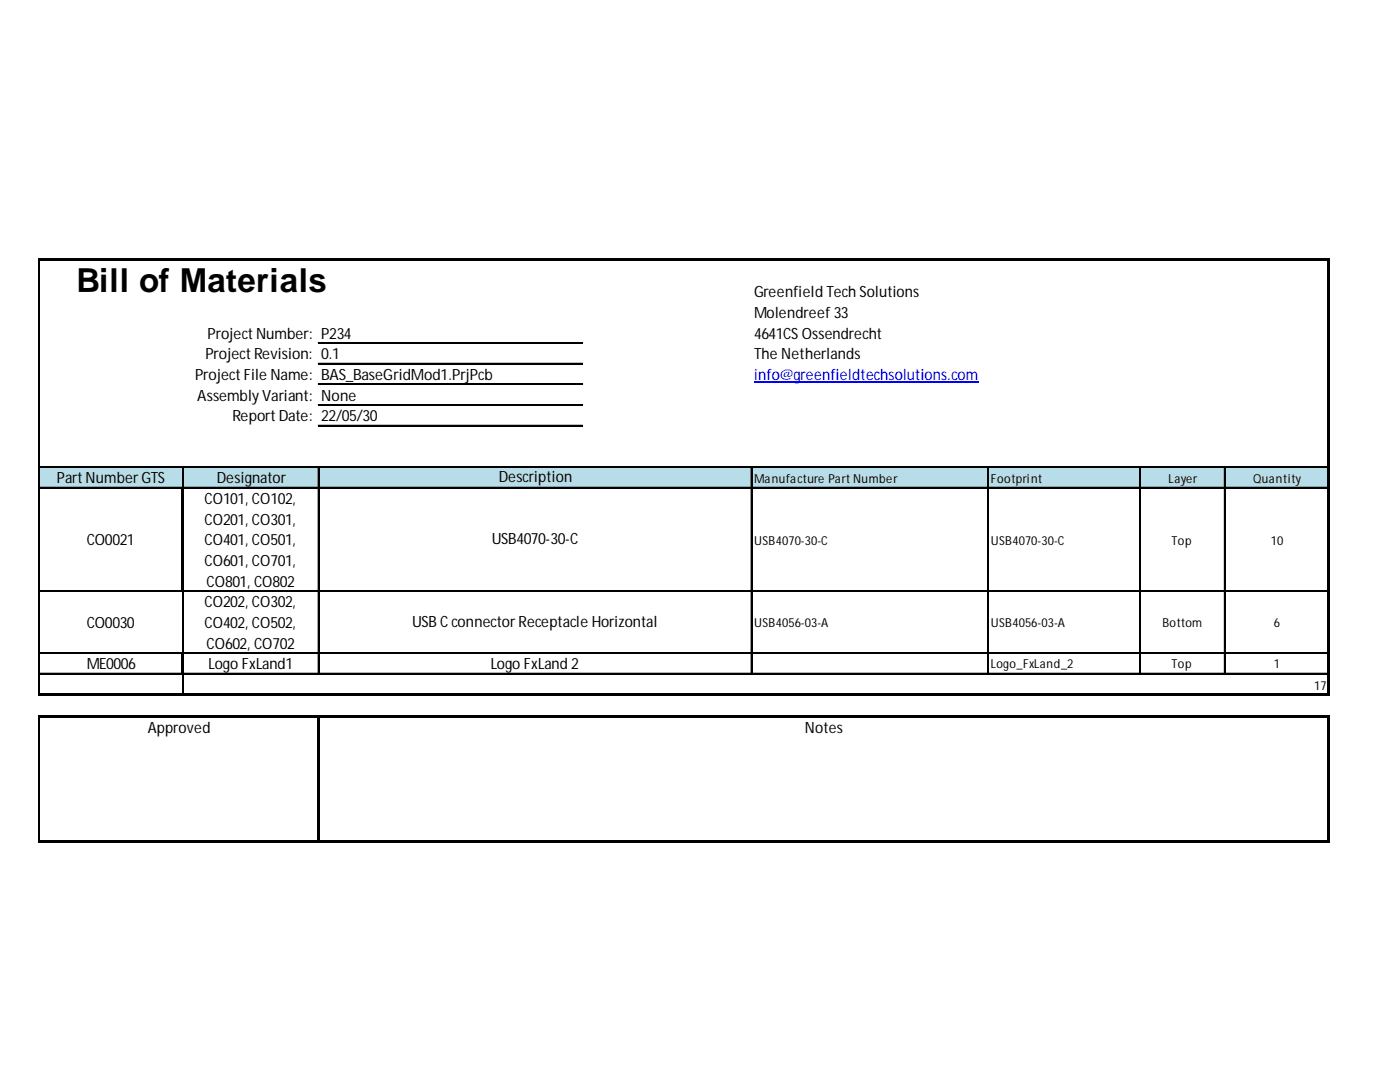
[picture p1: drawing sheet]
<svg xmlns="http://www.w3.org/2000/svg" width="279mm" height="216mm" viewBox="0 0 279 216" stroke-linecap="round" stroke-linejoin="round" font-family="sans-serif">
<defs><g id="words">
<text font-size="6.6" x="15.2" y="58.3">Bill of Materials</text>
<g font-size="3.1">
<text x="150.5" y="59.4">Greenfield Tech Solutions</text>
<text x="150.5" y="63.5">Molendreef33</text>
<text x="41" y="71.7">Project Revision: 0.1</text>
<text x="41.4" y="67.6">Project Number: P234</text>
<text x="150.5" y="67.6">4641CS Ossendrecht</text>
<text x="150.5" y="71.7">The Netherlands</text>
<text x="39" y="75.8">Project File Name: BAS_BaseGridMod1.PrjPcb</text>
<text x="39.4" y="80">Assembly Variant: None</text>
<text x="46.4" y="84.1">Report Date: 22/05/30</text>
<text x="11.3" y="96.5">Part NumberGTS</text>
<text x="40.8" y="100.6">CO101, CO102,</text>
<text x="43.3" y="96.5">Designator</text>
<text x="99.6" y="96.3">Description</text>
<text x="40.8" y="104.7">CO201, CO301,</text>
<text x="17.3" y="108.8">CO0021</text>
<text x="40.8" y="108.8">CO401, CO501,</text>
<text x="40.8" y="113">CO601, CO701,</text>
<text x="98.1" y="108.6">USB4070-30-C</text>
<text x="41.2" y="117.1">CO801, CO802</text>
<text x="17.3" y="125.3">CO0030</text>
<text x="40.8" y="121.2">CO202, CO302,</text>
<text x="40.8" y="125.3">CO402, CO502,</text>
<text x="82.3" y="125.1">USB Cconnector Receptacle Horizontal</text>
<text x="41.2" y="129.4">CO602, CO702</text>
<text x="17.3" y="133.6">ME0006</text>
<text x="41.6" y="133.6">Logo FxLand1</text>
<text x="97.9" y="133.6">Logo FxLand 2</text>
<text x="29.5" y="146.3">Approved</text>
<text x="160.6" y="146.3">Notes</text>
</g>
<text font-size="3.1" fill="#00f" x="150.5" y="75.8">info@greenfieldtechsolutions.com</text>
<g font-size="2.5">
<text x="150.5" y="96.3">Manufacture Part Number</text>
<text x="197.7" y="96.3">Footprint</text>
<text x="233.2" y="96.3">Layer</text>
<text x="250.1" y="96.3">Quantity</text>
<text x="150.5" y="108.7">USB4070-30-C</text>
<text x="197.7" y="108.7">USB4070-30-C</text>
<text x="233.8" y="108.7">Top</text>
<text x="253.6" y="108.7">10</text>
<text x="150.5" y="125.1">USB4056-03-A</text>
<text x="197.7" y="125.1">USB4056-03-A</text>
<text x="232" y="125.1">Bottom</text>
<text x="254.2" y="125.1">6</text>
<text x="197.7" y="133.4">Logo_FxLand_2</text>
<text x="233.8" y="133.4">Top</text>
<text x="254.2" y="133.4">1</text>
<text x="262.3" y="137.7">17</text>
</g>
</g></defs>
<path d="M7.8 93.1h257.6v4.3h-257.6z" fill="#b7dee8"/>
<path d="M150.5 76.3h44.8" fill="none" stroke="#00f" stroke-width=".21"/>
<g fill="none" stroke="#000" stroke-width=".21">
<path d="M63.5 68.4h52.8M63.5 68.5h52.8M63.5 72.5h52.8M63.5 72.6h52.8M63.5 76.6h52.8M63.5 76.7h52.8M7.8 97.2h28.5M7.8 97.3h28.5M7.8 93.1h257.2M7.8 93.2h257.2M36.5 93.3v3.9M36.6 93.3v3.9"/>
<path d="M36.7 97.2h228.3M36.7 97.3h228.3M63.5 93.3v41.2M63.5 80.7h52.8M63.5 80.8h52.8M63.5 84.9h52.8M63.5 85h52.8M63.6 93.3v41.2M149.9 93.3v41.2M150 93.3v41.2M197.1 93.3v41.2M197.2 93.3v41.2"/>
<path d="M227.4 93.3v41.2M227.5 93.3v41.2M244.3 93.3v41.2M244.4 93.3v41.2M7.8 117.8h28.5M7.8 117.9h28.5M36.5 118v12.2M36.6 118v12.2M36.7 117.8h228.3M36.7 117.9h228.3M7.8 130.2h28.5M7.8 130.3h28.5"/>
<path d="M7.8 134.3h28.5M7.8 134.4h28.5M36.5 134.5v4M36.6 134.5v4M36.7 130.2h228.3M36.7 130.3h228.3M36.7 134.3h228.3M36.7 134.4h228.3"/>
</g>
<path d="M7.8 51.9h257.6M265.2 52.1v86.8M36.5 97.2v20.8M7.8 138.7h257.6M36.5 130.2v4.3M7.8 143h257.6M63.5 143.2v24.9M265.2 143.2v24.9" fill="none" stroke="#000" stroke-width=".41"/>
<path d="M7.7 51.7v87.2M7.7 142.8v25.3" fill="none" stroke="#000" stroke-width=".26"/>
<path d="M7.8 167.9h257.6" fill="none" stroke="#000" stroke-width=".37"/>
<use href="#words"/>
</svg>
